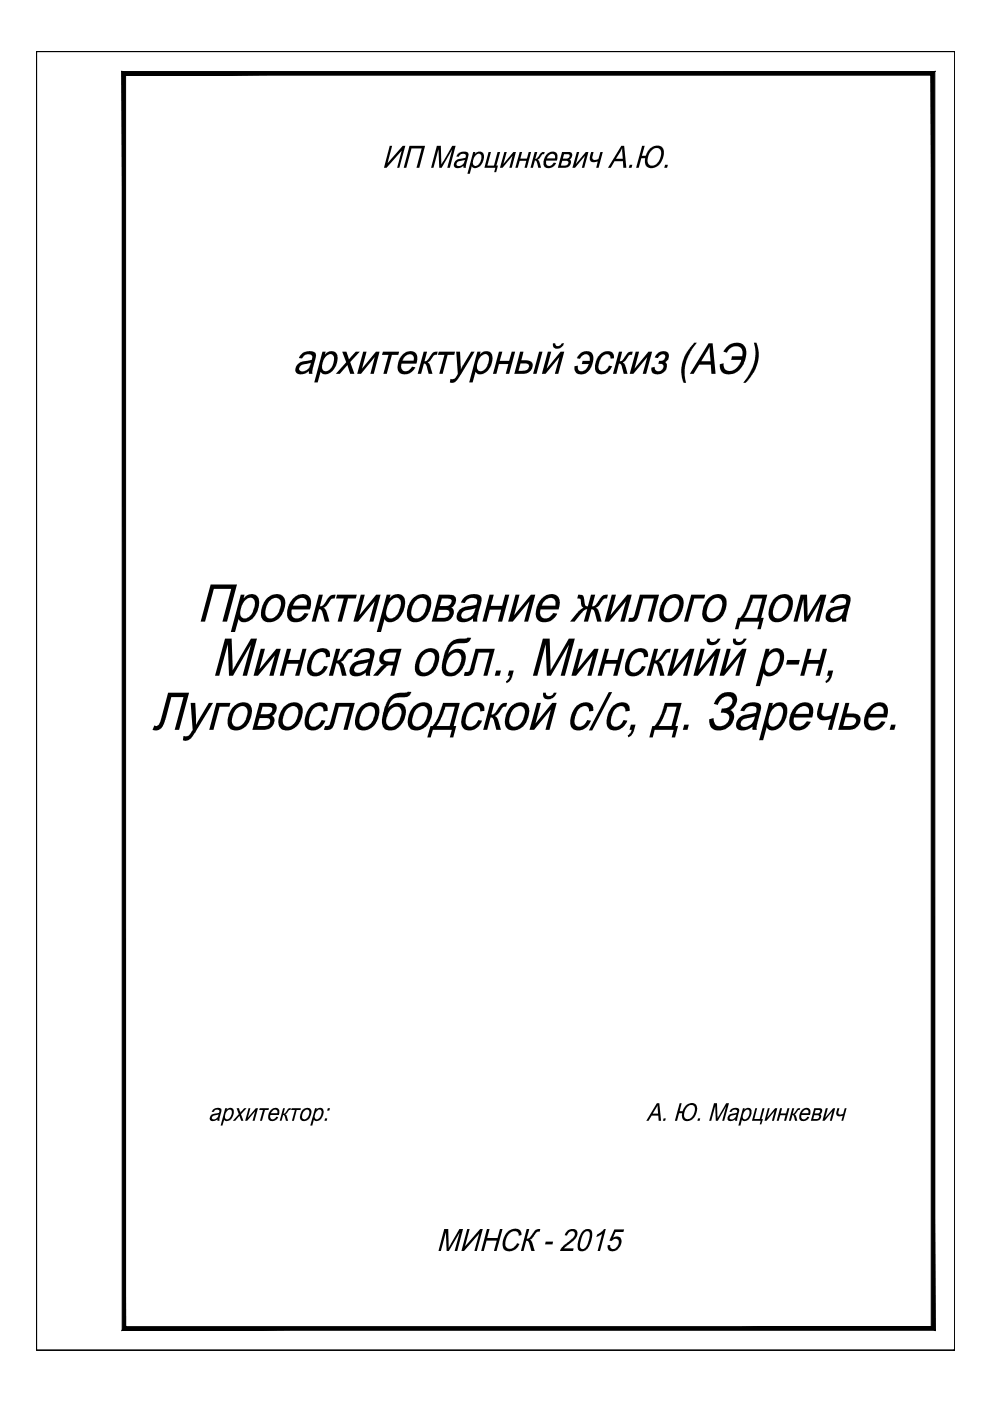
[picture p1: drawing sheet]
<svg xmlns="http://www.w3.org/2000/svg" width="210mm" height="297mm" viewBox="0 0 210 297" stroke-linecap="round" stroke-linejoin="round" font-family="sans-serif">
<!-- layer: 0 -->
<path d="M7.7 10.9h194.7v275.4h-194.7zM202.4 10.9v275.4M7.7 286.3h194.7M202.4 286.3h.1" fill="none" stroke="#000" stroke-width=".25"/>
<path d="M25.9 15.2l.7 .7 171.6-.7zM26.6 15.9l171.6-.7-.8 .7zM198.2 15.2l-.8 .7 .8 266.1zM197.4 15.9l.8 266.1-.8-.7zM25.9 282h172.3l-.8-.7zM26.6 281.3h170.8l-171.5 .7zM25.9 15.2v266.8l.7-.7zM25.9 15.2l.7 .7v265.4z" fill="#000" stroke="#000" stroke-width=".21"/>
<!-- layer: razmer -->
<g fill="#000">
<path d="M82.6 30.9h.5l-.9 3.7 3.2-3.7h.5l-1.2 4.7h-.5l1-3.7-3.2 3.7h-.6zM86.8 30.9h3.3l-1.2 4.7h-.6l1.1-4.1h-2.2l-1.1 4.1h-.5zM92.6 30.9h.9l.1 4 2.3-4h.7l-1.2 4.7h-.6l1.1-3.9-2.3 3.9h-.5l-.1-4-1.1 4h-.5zM103.6 32.2h.5l-.8 2.9h1.4l.8-2.9h.5l-.8 2.9h.4l-.4 1.4h-.4l.2-.9h-2.3zM106.9 32.2h.5l-.7 2.6 2.1-2.6h.6l-.9 3.4h-.5l.7-2.6-2.1 2.6h-.6zM110.2 32.2h.5l-.4 1.4h1.4l.4-1.4h.5l-.9 3.4h-.5l.4-1.5h-1.4l-.4 1.5h-.5zM113.4 32.2h.5l-.4 1.5 .4-.1 1-1.3 .6-.1-.1 .5a1.19 1.19 0 0 0-1.1 .9l-.3 .2 .3 .5 .4 1.3h-.6l-.3-1.3-.3-.3-.5 1.6h-.5zM122.3 32.2h.5l-.7 2.6 2.1-2.6h.6l-.9 3.4h-.5l.6-2.6-2.1 2.6h-.5zM125.3 32.2h.6l-.3 .9a.61 .61 0 0 0 .2 .8 .61 .61 0 0 0 .8-.1h.3l.4-1.6h.5l-.9 3.4h-.5l.3-1.4-1.1 .2-.5-.5zM133.5 34.9h.6l-.2 .7h-.6zM141 34.9h.6l-.2 .7h-.6zM72.6 74.6h.8l.6 1.6 1.4-1.6h.9l-2 2.2 .8 2.5h-.8l-.6-1.9-1.6 1.9h-.9l2.2-2.5z"/>
<path d="M77 74.6h.7l-.9 3.6 2.9-3.6h.8l-1.3 4.7h-.7l1-3.6-3 3.6h-.8zM81.2 74.6h3.4l-.1 .6h-1.4l-1.1 4.1h-.7l1.1-4.1h-1.4zM89.8 74.6h.8l-.6 2a1.44 1.44 0 0 0 1.2-1.1 1.42 1.42 0 0 1 1.6-.9l-.2 .6a1.29 1.29 0 0 0-1.2 1.1l-.8 .5 .5 .5 .6 2h-.8l-.4-1.6-.4-.6h-.2l-.6 2.2h-.7zM93 74.6h3.5l-.2 .6h-1.4l-1 4.1h-.8l1.1-4.1h-1.4zM105.8 74.6h.7l-.5 1.9h2l.5-1.9h.7l-1.2 4.7h-.8l.6-2.1h-2l-.6 2.1h-.7zM122.9 75.1l.7-.5 1-.1a1.57 1.57 0 0 1 1 2.4l-.4 1.1-.6 .8-.8 .5h-.8a1.32 1.32 0 0 1-1.2-1.6l.7-.1a.94 .94 0 0 0 .6 1.1 .94 .94 0 0 0 1.2-.5l.5-1h-1.4l.1-.7h1.5a1 1 0 0 0-.5-1.4 1 1 0 0 0-1.4 .7l-.1 .3-.7-.1zM127.2 75.2l1.1-.7h1.1l.5 .3 .3 .7v.5h-.7a.91 .91 0 0 0-.7-.9 .91 .91 0 0 0-1 .4l-.7 1-.2 1a.96 .96 0 0 0 .6 1.2 .96 .96 0 0 0 1.2-.5l.4-.7 .7 .2-.9 1.2-.7 .4h-.8a1.48 1.48 0 0 1-1.2-2.2l.3-.8zM131.2 74.6h.7l-.5 2a1.3 1.3 0 0 0 1.1-1l.1-.1a1.34 1.34 0 0 1 1.6-.9l-.2 .6a1.07 1.07 0 0 0-1.2 .9l-.3 .5-.5 .2 .5 .6 .6 1.9h-.9l-.4-1.9-.4-.3h-.2l-.5 2.2h-.7zM134.8 74.6h.7l-1 3.6 3-3.6h.8l-1.3 4.7h-.7l.9-3.6-2.9 3.6h-.8zM139.3 75.1l.5-.5 .9-.2a1.16 1.16 0 0 1 1.1 .9 1.16 1.16 0 0 1-.6 1.3l-.2 .2a1.41 1.41 0 0 1-.4 2.2l-.8 .3h-.7a1.07 1.07 0 0 1-1-1.4l.7-.1a.93 .93 0 0 0 1.2 .9 .93 .93 0 0 0 .5-1.4l-.9-.2 .1-.6a.91 .91 0 0 0 1.1-.2 .91 .91 0 0 0 .1-1.1 1.14 1.14 0 0 0-1.5 .7l-.6-.1zM154 73.6l1.2-.8 1.3-.1 1 .3 .5 .6 .2 .6v1.5l-.7 1.7-1 1.2-1.3 .7-.9 .1-.9-.3-.6-.6-.2-1.3 .8-.2 .1 1 .6 .5 .7 .2 .9-.3 1.1-1.1 .4-1h-2.2l.2-.8h2.2v-1l-.2-.6-.3-.3-1.1-.2-1.1 .5-.6 .9-.7-.2zM96.7 74.6h.8l.2 3.8 2.2-3.8h.7l-3.6 5.9a1.4 1.4 0 0 1-1.6 .6l.1-.8a1.27 1.27 0 0 0 1.6-1z"/>
<path d="M147 72.9l.2-.2h.5l-1.3 1.8-.8 1.8-.4 1.9v1.4l.3 1.6h-.6l-.5-2.1 .3-2.3 .8-1.8zM159.9 72.7h.5l.4 1.4 .1 1.6-.2 1.2-.9 2.1-.8 1.1-.9 1.1h-.5l1.3-1.9 1-2.3 .3-2.6zM44.7 123.9h5.5l-2.1 7.9h-.9l1.8-6.9h-3.7l-1.8 6.9h-1zM55.3 137.6h.9l-1.2 4.3 3.6-4.3h.9l-1.5 5.7h-.9l1.2-4.3-3.6 4.3h-.9zM60.8 137.6h.9l-.6 2.3h2.4l.6-2.3h.9l-1.5 5.7h-.9l.7-2.6h-2.5l-.6 2.6h-.9zM67.6 126.1h.9l-.7 2.5a1.9 1.9 0 0 0 1.5-1.4 1.71 1.71 0 0 1 1.9-1.1l-.2 .8h-.3a1.69 1.69 0 0 0-1.2 1.2l-.9 .8a1.44 1.44 0 0 1 .7 1.1l.6 1.8h-1l-.6-2.1-.5-.5h-.2l-.7 2.6h-.8zM71.2 137.6h.9l-.6 2.5a2.1 2.1 0 0 0 1.5-1.5 1.63 1.63 0 0 1 1.8-1l-.2 .8h-.2a2.42 2.42 0 0 0-1.5 1.4l-.7 .5a1.59 1.59 0 0 1 .8 1.2l.5 1.8h-1l-.5-2.1-.3-.5-.2-.1h-.2l-.7 2.7h-.9zM71.5 126.1h4.1l-.2 .8h-1.6l-1.3 4.9h-.9l1.3-4.9h-1.7zM76.5 126.1h.8l-1.1 4.3 3.6-4.3h.9l-1.5 5.7h-.9l1.2-4.3-3.6 4.3h-1zM100.8 137.6h4.1l-1.6 5.7h-.8l1.3-4.9h-2.3l-1 3.5a1.62 1.62 0 0 1-2.2 1.4l.3-.8h.3a.97 .97 0 0 0 .9-1.2zM103.8 126.1h.9l-.6 2.4h2.4l.6-2.4h.9l-1.5 5.7h-.9l.7-2.5h-2.5l-.6 2.5h-.9zM109.3 126.1h.9l-1.2 4.3 3.6-4.3h.9l-1.5 5.7h-.9l1.2-4.3-3.6 4.3h-1z"/>
<path d="M122.7 137.6h.9l-1.2 4.3 3.6-4.3h.9l-1.5 5.7h-.9l1.2-4.3-3.6 4.3h-.9zM122.6 126.1a.97 .97 0 0 1 1 .2 .97 .97 0 0 1 .3 1 1.16 1.16 0 0 0 .6 1.2l.1 .1 .7-2.5h.9l-.7 2.5a2.02 2.02 0 0 0 1.5-1.4 1.67 1.67 0 0 1 1.6-1.1h.3l-.2 .8a1.36 1.36 0 0 0-1.4 1l-.4 .6-.6 .4a1.35 1.35 0 0 1 .8 1.1l.5 1.8h-1l-.6-2.2-.5-.4h-.1l-.7 2.6h-.9l.7-2.6-.8 .4-1.9 2.2h-.9l1.7-2.1 1.1-.8a1.89 1.89 0 0 1-.6-1.8l-.2-.2h-.5zM128.3 137.6h.8l-.6 2.3h2.4l.6-2.3h.9l-1.5 5.7h-.9l.7-2.6h-2.4l-.7 2.6h-.9zM129.7 126.1h.9l-1.2 4.3 3.6-4.3h.9l-1.5 5.7h-.9l1.2-4.3-3.6 4.3h-.9zM135.7 126.1h4l-1.5 5.7h-.9l1.3-4.9h-2.2l-.9 3.3a1.74 1.74 0 0 1-2.3 1.6l.2-.8h.5a1.01 1.01 0 0 0 .8-1.1zM138.7 137.6h.8l-.6 2.5a1.78 1.78 0 0 0 1.4-1.3 1.73 1.73 0 0 1 1.9-1.2l-.2 .8a1.36 1.36 0 0 0-1.4 1l-.3 .6-.7 .3a1.35 1.35 0 0 1 .8 1.2l.5 1.8h-.9l-.6-2.1-.5-.6h-.2l-.7 2.7h-.9zM143 137.6h.9l-1.2 4.3 3.6-4.3h.9l-1.5 5.7h-.9l1.2-4.3-3.6 4.3h-.9zM146.6 126.1h2.9l-.2 .8h-2.1l-1.3 4.9h-.9zM169.8 126.1h1.3l.1 4.6 2.7-4.6h1.3l-1.5 5.7h-.9l1.2-4.6-2.7 4.6h-.8l-.2-4.8-1.2 4.8h-.9zM171.2 137.6h.8l-.6 2.3h2.4l.7-2.3h.8l-1.5 5.7h-.9l.7-2.6h-2.4l-.7 2.6h-.8zM35.6 146.9h4.5l-2.1 7.8h-1l1.9-6.9h-2.6l-1.5 5.5a1.87 1.87 0 0 1-2.5 1.4l.4-.9a1.02 1.02 0 0 0 1.4-1.1zM40.4 149h1l.2 4.6 2.7-4.6h.9l-4.3 7a1.69 1.69 0 0 1-2.1 .9l.1-.8a1.42 1.42 0 0 0 1.8-1.1l.2-.3z"/>
<path d="M47.7 135.4h1.4l.2 6.7 3.9-6.7h1.3l-2.1 7.9h-1l1.8-6.6-3.8 6.6h-.8l-.3-6.7-1.8 6.7h-.9zM45.9 149h3l-.3 .8h-2l-1.3 4.9h-.9zM65.7 149.9l1-.7 1.2-.3a1.43 1.43 0 0 1 1.6 1.8l-.9 .1a1.02 1.02 0 0 0-.6-1 1.02 1.02 0 0 0-1.2 .2l-.7 .8-.5 1.5a1.17 1.17 0 0 0 0 1.3 1.17 1.17 0 0 0 1.3 .4 1.98 1.98 0 0 0 1.3-1.3l.8 .1-.8 1.3-1.1 .6-1 .2a1.75 1.75 0 0 1-1.5-2.4l.6-1.7zM66.3 138.4l.9-.7 1.2-.3a1.43 1.43 0 0 1 1.6 1.8l-.9 .2a1.02 1.02 0 0 0-.6-1.1 1.02 1.02 0 0 0-1.2 .3l-.7 .7-.5 1.5a1.16 1.16 0 0 0 0 1.3 1.16 1.16 0 0 0 1.3 .5 1.92 1.92 0 0 0 1.3-1.4l.8 .1-.6 1-.9 .8-1.1 .3a1.74 1.74 0 0 1-1.7-2.4l.5-1.7zM71.2 149h4l-1.5 5.7h-.9l1.3-4.9h-2.3l-.8 3.3a1.74 1.74 0 0 1-2.3 1.6l.2-.8h.4a.98 .98 0 0 0 .8-1.1zM98.9 150l.9-.8 1.3-.3a1.47 1.47 0 0 1 1.6 1.8l-.9 .1a1.04 1.04 0 0 0-.6-1.1 1.04 1.04 0 0 0-1.2 .3l-.9 1.1-.3 1.2a1.16 1.16 0 0 0 .1 1.3 1.16 1.16 0 0 0 1.2 .4 2.17 2.17 0 0 0 1.3-1.3l.8 .1-.6 1-.9 .8-1 .3a1.79 1.79 0 0 1-1.8-2.6l.5-1.5zM104 149h.8l-.6 2.5a1.44 1.44 0 0 0 1.3-1.1 1.91 1.91 0 0 1 2-1.4l-.2 .8a1.28 1.28 0 0 0-1.3 1.1l-.5 .5-.6 .4a1.44 1.44 0 0 1 .8 1.2l.5 1.7h-1l-.5-2.1-.5-.5h-.2l-.7 2.6h-.9zM105.2 142.2h1l-.3 1.1h-1zM108 142.2h.9l-.3 1.1a2.17 2.17 0 0 1-1.2 1.5l-.1-.4 .6-.5 .2-.6h-.4zM115.1 135.4h1.4l.3 6.7 3.8-6.7h1.3l-2.1 7.9h-.9l1.7-6.6-3.8 6.6h-.8l-.3-6.7-1.8 6.7h-.9zM122.1 149.8l.8-.6 1-.3a1.45 1.45 0 0 1 1.9 1.8l-.9 .1a.97 .97 0 0 0-.5-1 .97 .97 0 0 0-1.1 .1 3.6 3.6 0 0 0-1.3 3.8 1.58 1.58 0 0 0 2.5-1l.8 .1-.7 1.2-1.2 .7-1 .2a1.77 1.77 0 0 1-1.4-2.6l.3-1.2zM129.1 146.7h.7l-4.2 8.2h-.8z"/>
<path d="M129.8 149.8l.8-.6 1-.3a1.45 1.45 0 0 1 1.9 1.8l-.9 .1a.97 .97 0 0 0-.5-1 .97 .97 0 0 0-1.1 .1 3.6 3.6 0 0 0-1.3 3.8 1.58 1.58 0 0 0 2.5-1l.8 .1-.7 1.2-1.2 .7-1 .2a1.77 1.77 0 0 1-1.4-2.6l.3-1.2zM133.8 153.6h.9l-.3 1.3a2.16 2.16 0 0 1-1.2 1.4l-.1-.4 .6-.5 .2-.6-.4-.1zM133.5 138.6l1-.8 1.3-.4a1.46 1.46 0 0 1 1.6 1.8l-.9 .2a1.02 1.02 0 0 0-.6-1.1 1.02 1.02 0 0 0-1.2 .3 3.7 3.7 0 0 0-1.1 3.7 1.58 1.58 0 0 0 2.5-1.1l.8 .1-.4 .9-.8 .7-1.2 .5a1.8 1.8 0 0 1-1.9-2.5l.3-1.1zM145.1 153.6h1l-.3 1.1h-1zM152.3 147.7l1-.7 1.2-.3a1.73 1.73 0 0 1 1.7 1.1 1.73 1.73 0 0 1-.4 1.9l-1 .9a1.76 1.76 0 0 1 .4 2.7l-.5 .6-1 .7-.9 .3h-.8l-.8-.3-.7-.9-.1-1.2 .9-.3v.5a1.42 1.42 0 0 0 .9 1.3 1.42 1.42 0 0 0 1.6-.4 1.39 1.39 0 0 0 .2-2.4l-1.2-.1 .2-.9h.3a1.66 1.66 0 0 0 1.8-2.2 1.97 1.97 0 0 0-2.9 1.5l-.9-.3zM166.9 139.9h2.7l-.3 1h-2.6zM173.8 149h.8l-.3 1.1a1.31 1.31 0 0 0 .3 1.8h.7l1-.2 .8-2.7h.8l-1.5 5.7h-.8l.5-2.2-1.3 .2a1.41 1.41 0 0 1-1.4-.6 1.41 1.41 0 0 1 0-1.5zM175.6 142.2h1.1l-.3 1.1a2.17 2.17 0 0 1-1.3 1.5l-.1-.4 .5-.4 .4-.7h-.6zM188.9 153.6h1l-.3 1.1h-1zM50.2 235h.5l.3 .9 .8-.9h.5l-1.2 1.2 .5 1.4h-.5l-.3-1-.9 1h-.5l1.2-1.4zM52.7 235h.4l-.6 2 1.7-2h.5l-.7 2.6h-.4l.5-2-1.7 2h-.4zM55.1 235h1.9l-.1 .3h-.7l-.7 2.3h-.4l.7-2.3h-.9z"/>
<path d="M60 235h.4l-.3 1.1 .4-.1 .7-1h.5l-.1 .3a.71 .71 0 0 0-.7 .6l-.4 .4 .3 .3 .3 1h-.5l-.2-.9-.2-.3h-.2l-.3 1.2h-.4zM61.8 235h2l-.1 .3h-.8l-.6 2.3h-.4l.6-2.3h-.8zM140.7 237.1h.5l-.2 .5h-.5zM148 237.1h.5l-.2 .5h-.4zM151.4 233.9h.6l.1 3.2 1.9-3.2h.6l-1.1 3.7h-.4l.9-3.1-1.8 3.1h-.4l-.2-3.1-.8 3.1h-.4zM160.1 235h.4l-.6 2.3h1.2l.6-2.3h.4l-.6 2.3h.3l-.4 1.1h-.3l.2-.8h-1.9zM162.8 235h.4l-.6 2 1.7-2h.5l-.7 2.6h-.4l.5-2-1.7 2h-.4zM165.4 235h.4l-.3 1.1h1.2l.3-1.1h.4l-.7 2.6h-.5l.3-1.2h-1.1l-.3 1.2h-.4zM168 235h.4l-.3 1.1 .3-.1 .8-1h.5l-.2 .3h-.3l-.4 .7-.4 .2 .3 .4 .3 1h-.4l-.3-1-.2-.2-.4 1.2h-.4zM175.1 235h.4l-.5 2 1.7-2h.4l-.7 2.6h-.5l.6-2-1.7 2h-.4zM177.5 235h.5l-.2 .9a.54 .54 0 0 0 .3 .4 .54 .54 0 0 0 .6-.1l.4-1.2h.4l-.7 2.6h-.4l.3-1-1 .1-.4-.5zM94.2 260.6h.8l.1 4 2.3-4h.8l-1.3 4.6h-.5l1.1-3.9-2.3 3.9h-.5l-.2-3.9-1 3.9h-.5z"/>
<path d="M99.1 260.6h.5l-1 3.7 3.2-3.7h.6l-1.3 4.6h-.5l1-3.7-3.2 3.7h-.6zM103.3 260.6h.5l-.5 1.9h2.2l.5-1.9h.6l-1.3 4.6h-.6l.6-2.2h-2.1l-.6 2.2h-.6zM107.7 261.2l.8-.6 .9-.1 .8 .3 .4 .7v.3l-.6 .2-.1-.5-.2-.3-.9-.2-.8 .5-.4 .5-.5 1.3v.8l.4 .5 .4 .2 .7-.1 .7-.6 .3-.5 .6 .2-.6 .8-1.2 .7-1.2-.2-.4-.3-.2-.5v-.8l.2-1 .3-.6zM111.7 260.6h.5l-.5 2 .6-.2 1.3-1.7 1-.1-.2 .5a1.35 1.35 0 0 0-1.3 1.1l-.7 .7 .4 .5 .6 1.8h-.8l-.5-1.8-.1-.2-.4-.2-.6 2.2h-.6zM115.7 263.2h1.6l-.2 .6h-1.5zM120.1 261.2l.6-.5 1.1-.1 .4 .2 .2 .4v.7l-.4 .7-2.4 2.1h2l-.1 .5h-2.8l.5-.8 2.1-1.7 .5-.8a.71 .71 0 0 0-.4-.9 .71 .71 0 0 0-.9 .5l-.3 .5-.5-.1zM126.6 261.7l.8-.4 .7-.7h.3l-1.2 4.6h-.5l1-3.6-1.3 .7zM130.3 260.7h2l-.1 .5h-1.7l-.5 1.2 .6-.3 .8 .2 .4 .6-.1 .7-.6 1.1-.9 .6h-.7l-.5-.4-.2-.8 .6-.1a.74 .74 0 0 0 .5 .8 .74 .74 0 0 0 1-.5l.3-.7v-.5l-.3-.4h-.6l-.6 .4-.5-.1z"/>
<path d="M97 32.7l.8-.5h1a.78 .78 0 0 1 .4 1.2l-.4 1.8v.4h-.5v-.4l-.8 .4-1-.1-.3-.3 .3-1 .5-.4 1-.2a.55 .55 0 0 0 .8-.6 .55 .55 0 0 0-.9-.3h-.3l-.4 .5h-.5zM96.9 34.4a.54 .54 0 0 0 .1 .8 .54 .54 0 0 0 .7-.1l.6-.4 .3-.8z"/>
<path d="M100.3 32.2h.5l-.1 .5 .7-.6 .8 .2 .4 .6-.1 1-.4 .9-.6 .6-.9 .3-.6-.5-.4 1.6h-.5zM101 32.8l-.6 .8-.2 .9a.68 .68 0 0 0 .6 .7 .68 .68 0 0 0 .8-.4l.3-.7 .2-1.1a.65 .65 0 0 0-1.1-.2z"/>
<path d="M115.7 32.9l.7-.5 .6-.3 .6 .1 .5 .4 .1 .3-.1 1.2h-2.3l.1 .9 .4 .2 .7-.2 .4-.5 .5 .1-.8 .8-1 .3-.7-.5-.2-1zM116.4 32.9l-.4 .7h1.6a.71 .71 0 0 0-.2-.9 .71 .71 0 0 0-1 .2z"/>
<path d="M119.2 32.2l1.8 .1a.88 .88 0 0 1-.3 1.5 .97 .97 0 0 1-.4 1.7l-2 .1zM119.6 32.7l-.3 .9h.5a.58 .58 0 0 0 .8-.1 .58 .58 0 0 0 0-.8zM119.2 34.1l-.3 1h.9a.53 .53 0 0 0 .7-.4 .53 .53 0 0 0-.7-.6z"/>
<path d="M131.7 30.9h.6l.5 4.7h-.6l-.1-1.4h-1.8l-.8 1.4h-.6zM131.9 31.4l-1.3 2.3h1.4z"/>
<path d="M136.1 30.9h.6l-.6 2.1h.8l.8-1.4 1-.6 1-.1 .8 .4 .3 .7-.1 1.2-.6 1.3-.6 .7-1.2 .5-.8-.1-.6-.7-.1-1.4h-.8l-.6 2.1h-.5zM138.2 31.8l-.6 .8-.3 1.2 .1 .9 .5 .4h.8l.6-.4 .7-1 .2-1.2-.2-.7-.4-.4h-.7z"/>
<path d="M63.7 75.3l.9-.7 1.6-.1a.94 .94 0 0 1 .7 1.5l-.7 2.6 .1 .7h-.8v-.6l-.9 .5-.7 .1a1.07 1.07 0 0 1-1.2-.5 1.07 1.07 0 0 1 .2-1.3l.3-.4 .7-.4 1.3-.2a.76 .76 0 0 0 1-1 1.26 1.26 0 0 0-2.1 .5l-.7-.1zM63.7 77.6a.71 .71 0 0 0-.1 1 .71 .71 0 0 0 1 .1l.2-.1a1.71 1.71 0 0 0 1-1.4l.1-.3-1.6 .4z"/>
<path d="M85.3 75.2l1.1-.7h1.2l.5 .3 .3 .5 .1 1-.2 .8h-3.2a1.07 1.07 0 0 0 .2 1.4 1.07 1.07 0 0 0 1.4 0l.6-.8 .8 .2-.7 .9-1.1 .5h-1.2l-.7-.7-.1-.5 .1-1.2 .5-1.1zM85.9 75.5l-.6 1h2.4v-.2a.97 .97 0 0 0-.5-1.2 .97 .97 0 0 0-1.2 .4z"/>
<path d="M114.3 74.6h.7l-1.3 4.7h-.7zM110.3 74.6h.7l-.5 1.8 1.6 .1a1.16 1.16 0 0 1 .9 .8 1.16 1.16 0 0 1-.4 1.2l-.5 .5-.7 .2-2.3 .1zM110.4 77.1l-.5 1.5h1a.91 .91 0 0 0 1-.3 .91 .91 0 0 0 0-1.2z"/>
<path d="M116.2 74.6h.7l-1 3.6 3-3.6h.7l-1.2 4.7h-.8l1-3.6-2.9 3.6h-.8zM117.3 72.8h.4a.7 .7 0 0 0 .7 .6 .7 .7 0 0 0 .7-.6h.5a1.32 1.32 0 0 1-.9 1 1.32 1.32 0 0 1-1.4-.3z"/>
<path d="M150.2 72.8h.9l.6 6.5h-.9l-.1-2h-2.4l-1.2 2h-.8zM150.5 73.5l-1.8 3.1h2z"/>
<path d="M68.4 74.6h.6l-.1 .6 .3-.3a1.41 1.41 0 0 1 1.8-.3 1.41 1.41 0 0 1 .5 1.8l-.3 1.3-.6 .9-.5 .4-.9 .3a1.15 1.15 0 0 1-1.2-.5l-.6 2.3h-.8zM69.2 75.5l-.6 .8-.3 1.1a.95 .95 0 0 0 .4 1.2 .95 .95 0 0 0 1.3-.3l.5-.7 .3-1.1a.93 .93 0 0 0-.3-1.3 .93 .93 0 0 0-1.3 .3z"/>
<path d="M101.2 74.6h.7l-.2 .6 .3-.3a1.42 1.42 0 0 1 1.8-.3 1.42 1.42 0 0 1 .6 1.8l-.2 .9-.7 1.1-.6 .6-.8 .3a1.08 1.08 0 0 1-1.3-.5l-.6 2.3h-.7zM102.1 75.5l-.6 .8-.4 1.1a.94 .94 0 0 0 .5 1.2 .94 .94 0 0 0 1.2-.4l.5-.6 .3-1.1a.93 .93 0 0 0-.3-1.3 .93 .93 0 0 0-1.2 .3z"/>
<path d="M51.1 126.1h.8l-.3 .7h.2a1.76 1.76 0 0 1 2.3-.7 1.76 1.76 0 0 1 .8 2.2l-.2 1-.6 1.2-1.2 1.1a1.52 1.52 0 0 1-2.3-.4l-.8 2.8h-.9zM52.1 127.2l-.8 1.1-.3 1.1a1.18 1.18 0 0 0 .5 1.6 1.18 1.18 0 0 0 1.6-.5l.5-.6 .4-1.4a1.18 1.18 0 0 0-1.1-1.7z"/>
<path d="M56.7 126.8l1.2-.7 1.3-.1 .9 .5 .4 1.1-.3 1.8-.8 1.4-.9 .8-.8 .3h-.8a1.89 1.89 0 0 1-1.4-2.7l.5-1.5zM57.1 127.4l-.6 1.1-.2 1.2a1.22 1.22 0 0 0 .6 1.4 1.22 1.22 0 0 0 1.6-.4l.6-.8 .4-1.2a1.26 1.26 0 0 0-.2-1.6 1.26 1.26 0 0 0-1.6-.1z"/>
<path d="M62.1 127l.9-.7 1.3-.3a1.9 1.9 0 0 1 1.6 2.6l-.2 .6h-3.8a1.31 1.31 0 0 0 .5 1.8 1.31 1.31 0 0 0 1.8-.5l.4-.5 .8 .1-.5 .9-.6 .5-.5 .3-1.1 .1a1.78 1.78 0 0 1-1.8-2.4l.4-1.3zM62.8 127.3l-.7 1.1h2.9a1.22 1.22 0 0 0-.5-1.5 1.22 1.22 0 0 0-1.6 .3z"/>
<path d="M82 126.1h.8l-.2 .7h.1a1.75 1.75 0 0 1 2.3-.7 1.75 1.75 0 0 1 .8 2.3l-.2 .9-.6 1.2-1.2 1.1a1.52 1.52 0 0 1-2.3-.4l-.7 2.8h-.9zM83 127.2l-.7 1.1-.3 1.1a1.18 1.18 0 0 0 .4 1.6 1.18 1.18 0 0 0 1.6-.5l.5-.6 .4-1.3a1.24 1.24 0 0 0-1-1.9z"/>
<path d="M80.9 138.3l.2-.1a2.05 2.05 0 0 1 1.7-.6h2.3l-1.5 5.7h-.8l.6-2.2h-.6a1.62 1.62 0 0 0-1.6 .9l-1.1 1.3h-1l1.8-2.1 .6-.3a1.36 1.36 0 0 1-1.1-.9 1.36 1.36 0 0 1 .4-1.4zM81.7 138.7a.87 .87 0 0 0-.4 1.1 .87 .87 0 0 0 1.1 .5h1.2l.5-1.9h-1.9z"/>
<path d="M87.6 126.8l1.2-.7 1.3-.1 .9 .5 .4 1.1-.3 1.8-.7 1.4-1 .8-.8 .3h-.8a1.89 1.89 0 0 1-1.4-2.7l.5-1.5zM88.1 127.4l-.6 1.1-.3 1.2a1.22 1.22 0 0 0 .7 1.4 1.22 1.22 0 0 0 1.5-.4l.6-.8 .4-1.2a1.26 1.26 0 0 0-.2-1.6 1.26 1.26 0 0 0-1.6-.1z"/>
<path d="M93 126.1h2.2a1.26 1.26 0 0 1 1.3 .6 1.26 1.26 0 0 1-.1 1.5l-.7 .6a1.55 1.55 0 0 1-.4 2.6l-1.1 .4h-2.7zM93.7 126.9l-.4 1.6h.9a1.1 1.1 0 0 0 1.2-.2 1.1 1.1 0 0 0 .2-1.2l-.6-.2zM93 129.3l-.4 1.7h1.1a1.08 1.08 0 0 0 1.3-.3 1.08 1.08 0 0 0 0-1.3z"/>
<path d="M95.4 136.4l.6-.5 .9-.4 1.8-.1 .4-.2h.8a1.78 1.78 0 0 1-2.2 1.2h-.6a2.33 2.33 0 0 0-2.1 2.3l.4-.5a1.87 1.87 0 0 1 2.1-.6 1.87 1.87 0 0 1 1.3 1.8l-.4 1.6-.6 1.1-1 1-.7 .3h-.8a1.86 1.86 0 0 1-1.6-2.5l.8-3zM95.5 139l-.4 .5-.4 1.1a1.33 1.33 0 0 0 .9 2h.3a3.2 3.2 0 0 0 1.7-3.9 1.42 1.42 0 0 0-2.1 .3z"/>
<path d="M98.2 126.9l.1-.1a2.95 2.95 0 0 1 3.7-.3l.1 .9-.8 3-.1 1.4h-.9v-.7l-.9 .6-.7 .2a1.37 1.37 0 0 1-1.7-.5 1.37 1.37 0 0 1 .2-1.8l.5-.6 .9-.4 1.5-.2a.83 .83 0 0 0 1-.6 .83 .83 0 0 0-.6-1 1.63 1.63 0 0 0-1.9 1.1l-.9-.2zM98 129.8a.82 .82 0 0 0-.1 1.1 .82 .82 0 0 0 1.1 .2 2.12 2.12 0 0 0 1.7-1.8l.1-.4-2.2 .5z"/>
<path d="M114.7 127.1l1.2-.9 1.4-.2a1.77 1.77 0 0 1 1.3 2.4l-.2 .8h-3.8a1.33 1.33 0 0 0 .5 1.8 1.33 1.33 0 0 0 1.8-.5l.4-.5 .9 .1-.6 .8-.8 .7-1.4 .3a1.83 1.83 0 0 1-1.7-2.6l.4-1.4zM115.7 127.1l-.5 .6-.3 .7h2.8a1.21 1.21 0 0 0-.4-1.5 1.21 1.21 0 0 0-1.6 .2z"/>
<path d="M141.1 126.8l1.2-.7 1.3-.1 .9 .5 .4 1.1-.2 1.8-.8 1.4-1 .8-.8 .3h-.7a1.89 1.89 0 0 1-1.5-2.7l.5-1.5zM141.6 127.4l-.6 1.1-.3 1.2a1.2 1.2 0 0 0 .6 1.4 1.2 1.2 0 0 0 1.5-.4l.8-.8 .3-1.2a1.26 1.26 0 0 0-.2-1.6 1.26 1.26 0 0 0-1.5-.1z"/>
<path d="M148.5 137.6h.9l-1.1 4.3 3.5-4.3h1l-1.5 5.7h-.9l1.1-4.3-3.5 4.3h-1zM149.9 135.4h.6a.79 .79 0 0 0 .7 .8 .79 .79 0 0 0 .8-.5l.1-.3h.6v.1a1.69 1.69 0 0 1-2.7 .9z"/>
<path d="M150.2 126.8l1.2-.7 .7-.1h.9a2.15 2.15 0 0 1 .9 3l-.5 1.2-.9 1.1-1.1 .5-.9 .1a1.8 1.8 0 0 1-1.5-2.6l.4-1.2zM151 127.1l-.7 1-.4 1.1a1.27 1.27 0 0 0 .1 1.5 1.27 1.27 0 0 0 1.4 .4l.4-.2a3.2 3.2 0 0 0 1.1-3.8 1.38 1.38 0 0 0-1.9 0z"/>
<path d="M154.1 137.6h.8l-1.1 4.3 3.6-4.3h.9l-1.5 5.7h-.9l1.2-4.3-3.6 4.3h-.9zM155.4 135.4h.6a.81 .81 0 0 0 .7 .8 .81 .81 0 0 0 .9-.5l.1-.3h.6l-.1 .1a1.63 1.63 0 0 1-2.7 .8z"/>
<path d="M159.1 126.1h3.6l-1.3 4.9h.5l-.6 2.4h-.7l.4-1.6h-4l-.5 1.6h-.7l.7-2.4h.4l.7-.9 .7-1.4zM159.6 126.9l-.8 2.2-1.1 1.9h2.8l1.1-4.1z"/>
<path d="M164 127.1l.9-.8 1.2-.3a1.85 1.85 0 0 1 1.9 2.6l-.5 1.5-1 1.2-1 .5-1.1 .1a1.88 1.88 0 0 1-1.4-2.6l.5-1.4zM165.1 127.1l-.7 .9-.5 1.3a1.26 1.26 0 0 0 .4 1.6 1.26 1.26 0 0 0 1.7-.2l.6-.7 .5-1.5a1.26 1.26 0 0 0-.4-1.6 1.26 1.26 0 0 0-1.6 .2z"/>
<path d="M176.4 126.9l1.1-.7 1.2-.2a1.33 1.33 0 0 1 1.4 .4 1.33 1.33 0 0 1 .1 1.5l-.8 3.1 .1 .8h-1l.1-.7-1 .6-.6 .2a1.37 1.37 0 0 1-1.8-.5 1.37 1.37 0 0 1 .3-1.8l.5-.6 .9-.4 1.5-.2a.83 .83 0 0 0 .9-.6 .83 .83 0 0 0-.6-1 1.63 1.63 0 0 0-1.9 1.1l-.9-.2zM176.3 129.8a.82 .82 0 0 0-.1 1.1 .82 .82 0 0 0 1 .2 2.12 2.12 0 0 0 1.7-1.8l.2-.4-2.2 .5z"/>
<path d="M49.4 149.9l1.3-.8 1.2-.2a1.8 1.8 0 0 1 1.4 2.7l-.6 1.7-.8 .8-1 .6-1 .2a1.76 1.76 0 0 1-1.6-2.4l.4-1.4zM50 150.4l-.4 .7-.4 1.1a1.35 1.35 0 0 0 .9 1.9 2.55 2.55 0 0 0 2.3-2.5 1.28 1.28 0 0 0-.4-1.7 1.28 1.28 0 0 0-1.7 .3z"/>
<path d="M55 149h2.1a1.24 1.24 0 0 1 1.5 .6 1.24 1.24 0 0 1-.2 1.5l-.7 .7a1.5 1.5 0 0 1-.3 2.5l-1.2 .4h-2.7zM55.7 149.8l-.5 1.6h1a1.1 1.1 0 0 0 1.1-.2 1.1 1.1 0 0 0 .3-1.2l-.7-.2zM55 152.2l-.4 1.7h1.1a1.1 1.1 0 0 0 1.2-.3 1.1 1.1 0 0 0 .2-1.2z"/>
<path d="M60 150.1l.8-.7 .8-.4 1.1-.1a1.88 1.88 0 0 1 1.4 2.8l-.5 1.3-.9 1.1-1.1 .7-.9 .1a1.76 1.76 0 0 1-1.6-2.4l.4-1.6zM60.9 150.3l-.4 .6-.5 1.4a1.31 1.31 0 0 0 .6 1.7 1.31 1.31 0 0 0 1.8-.6l.6-1.1 .2-.8a1.28 1.28 0 0 0-.5-1.7 1.28 1.28 0 0 0-1.7 .5z"/>
<path d="M76.5 149.9l.7-.6 .6-.3 1.2-.1a1.88 1.88 0 0 1 1.3 2.8l-.7 1.7-.6 .7-1.2 .7-.8 .1a1.9 1.9 0 0 1-1.6-2.9l.5-1.3zM77.1 150.3l-.6 1.1-.3 .9a1.28 1.28 0 0 0 .6 1.7 1.28 1.28 0 0 0 1.7-.5l.5-.7 .5-1.3a1.28 1.28 0 0 0-.6-1.7 1.28 1.28 0 0 0-1.7 .5z"/>
<path d="M75.6 138.3l1.2-.7 1-.2a1.31 1.31 0 0 1 1.4 .5 1.31 1.31 0 0 1 0 1.5l-.7 2.9v1h-.9v-.7l-1 .6-1.1 .2a1.29 1.29 0 0 1-1.3-.7 1.29 1.29 0 0 1 .3-1.5 3.5 3.5 0 0 1 2.9-1.3 .88 .88 0 0 0 1-1 .88 .88 0 0 0-1.2-.7 1.62 1.62 0 0 0-1.4 1.1l-.8-.1zM75.5 141.2a.84 .84 0 0 0-.3 1.1 .84 .84 0 0 0 1.1 .3 2.12 2.12 0 0 0 1.7-1.8l.1-.4-2.2 .5z"/>
<path d="M82.7 147.8l.6-.5 .9-.3 2-.2 .2-.1h.8a1.9 1.9 0 0 1-2.4 1.1h-.2a2.39 2.39 0 0 0-2.3 2.3l.8-.7a1.87 1.87 0 0 1 2.3 0 1.87 1.87 0 0 1 .5 2.3l-.5 1.5-1 1.1-.7 .4-1.1 .2a1.86 1.86 0 0 1-1.6-2.6l.7-2.6zM82.8 150.4l-.7 1.3a1.59 1.59 0 0 0 .6 2.4 2.37 2.37 0 0 0 2.3-2.2v-.2a1.24 1.24 0 0 0-.1-1.4 1.24 1.24 0 0 0-1.4-.3z"/>
<path d="M87.6 149.9l1.4-.9 1.1-.1a1.88 1.88 0 0 1 1.4 2.8l-.4 1.2-.4 .6a2.48 2.48 0 0 1-4 .6l-.3-.8 .1-1.1 .5-1.3zM88.3 150.3l-.4 .6-.4 1.3a1.29 1.29 0 0 0 .4 1.7 1.29 1.29 0 0 0 1.8-.4l.4-.5 .5-1.1a1.49 1.49 0 0 0-.8-2.2 2.02 2.02 0 0 0-1.5 .6z"/>
<path d="M89.3 138.2l1.2-.6 1.3-.1 1 .5 .3 1-.3 1.9-.7 1.4-1 .8-.6 .2-1 .1a1.89 1.89 0 0 1-1.4-2.8l.5-1.3zM89.7 138.9l-.5 .9-.3 1.4a1.22 1.22 0 0 0 .7 1.4 1.22 1.22 0 0 0 1.5-.5l.6-.8 .4-1.2a1.26 1.26 0 0 0-.2-1.5 1.26 1.26 0 0 0-1.6-.2z"/>
<path d="M93.9 149h3.6l-1.3 4.9h.5l-.6 2.5h-.7l.4-1.7h-4l-.5 1.7h-.7l.7-2.5h.4l.7-.9 .7-1.4zM94.4 149.8l-.8 2.3-1.1 1.8h2.8l1.1-4.1z"/>
<path d="M108.1 150l1.5-1 1.1-.1a1.85 1.85 0 0 1 1.4 2.7l-.6 1.7-.8 .8-1 .6-1 .2a1.81 1.81 0 0 1-1.6-2.6l.4-1.2zM109.1 150.2l-.7 .8-.4 1.2a1.44 1.44 0 0 0 .8 1.9 2.6 2.6 0 0 0 2.5-2.7v-.1a1.25 1.25 0 0 0-.7-1.5 1.25 1.25 0 0 0-1.5 .4z"/>
<path d="M113.8 149h.9l-1.2 4.4 3.6-4.4h.9l-1.5 5.7h-.8l1.1-4.3-3.6 4.3h-.9zM115.1 146.9h.6a.81 .81 0 0 0 .7 .7 .81 .81 0 0 0 .9-.5l.1-.2h.6a1.68 1.68 0 0 1-2.7 .9z"/>
<path d="M141 149h3.5l-1.3 4.9h.6l-.7 2.5h-.7l.4-1.7h-4l-.4 1.7h-.7l.6-2.5h.5l.6-.8 .9-1.8zM141.5 149.8l-.9 2.5-1 1.6h2.8l1.1-4.1z"/>
<path d="M157.5 149.7l1.2-.7 1.3-.1a1.27 1.27 0 0 1 1.3 .6 1.27 1.27 0 0 1-.1 1.4l-.8 2.9v.9h-.8v-.7l-1.1 .7-1 .2a1.29 1.29 0 0 1-1.4-.8 1.29 1.29 0 0 1 .3-1.5 3.8 3.8 0 0 1 3.2-1.3 .83 .83 0 0 0 .8-.9 .83 .83 0 0 0-1.1-.7 1.65 1.65 0 0 0-1.5 1.1l-.8-.1zM157.5 152.5a.86 .86 0 0 0-.4 1.2 .86 .86 0 0 0 1.2 .4 2.12 2.12 0 0 0 1.7-1.9l.1-.3z"/>
<path d="M162.3 137.6h.9l-.2 .7a1.73 1.73 0 0 1 1.9-.9 1.73 1.73 0 0 1 1.3 1.8l-.2 1.4-.4 1.1-.9 1.1-.7 .3a1.41 1.41 0 0 1-2.1-.4l-.8 2.8h-.9zM163.4 138.7l-.8 1.1-.3 1.1a1.13 1.13 0 0 0 .1 1.3 1.13 1.13 0 0 0 1.3 .3l.9-.7 .7-1.9a1.15 1.15 0 0 0-1.2-1.7z"/>
<path d="M163.1 149h.8l-.2 .8a1.74 1.74 0 0 1 1.8-.9 1.74 1.74 0 0 1 1.4 1.4l-.1 1.5-.4 1-.5 .9-.9 .8a1.56 1.56 0 0 1-2.4-.4l-.8 2.8h-.8zM163.9 150.3l-.5 .6-.4 1.5a1.16 1.16 0 0 0 .4 1.6 1.16 1.16 0 0 0 1.6-.5l.6-.8 .4-1.3a1.12 1.12 0 0 0-.2-1.3 1.12 1.12 0 0 0-1.3-.3z"/>
<path d="M168.6 149.8l1.2-.7 1-.2a1.9 1.9 0 0 1 1.5 2.8l-.1 .4h-3.8a1.31 1.31 0 0 0 0 1.4 1.31 1.31 0 0 0 1.3 .6 2.34 2.34 0 0 0 1.4-1.2l.8 .1-.9 1.2-1.1 .6-.9 .1a1.9 1.9 0 0 1-1.5-2.8l.3-1zM169.4 150.1l-.5 .6-.3 .7h2.9a1.21 1.21 0 0 0-.5-1.6 1.21 1.21 0 0 0-1.5 .3z"/>
<path d="M179.2 149h.9l-.6 2.3h1.6a1.31 1.31 0 0 1 1.3 .8 1.31 1.31 0 0 1-.2 1.4 2.32 2.32 0 0 1-2.3 1.2h-2.2zM179.3 152.1l-.5 1.8h.9a1.37 1.37 0 0 0 1.8-1.4l-.3-.3-.4-.1z"/>
<path d="M184.5 149.7l1.2-.7 .9-.1a1.79 1.79 0 0 1 1.6 2.5l-.2 .7h-3.8a1.31 1.31 0 0 0 .1 1.4 1.31 1.31 0 0 0 1.2 .6 2.34 2.34 0 0 0 1.4-1.2l.8 .1-.9 1.2-1 .6-1 .1a1.8 1.8 0 0 1-1.5-2.6l.4-1.4zM185.2 150.1l-.8 1.3h2.9a1.21 1.21 0 0 0-.4-1.6 1.21 1.21 0 0 0-1.6 .3z"/>
<path d="M45.3 235.2l.5-.3h.8a.64 .64 0 0 1 .3 1l-.4 1.7h-.4v-.3l-.6 .4-.8-.1-.2-.3 .1-.7 .5-.4 .9-.1a.45 .45 0 0 0 .5-.6 .45 .45 0 0 0-.7-.2l-.5 .5-.4-.1zM45.1 236.6a.44 .44 0 0 0 0 .7 .44 .44 0 0 0 .7-.1l.4-.4 .2-.5z"/>
<path d="M47.8 235h.3l-.1 .3 .7-.4 .6 .1 .3 .4v.7l-.7 1.3-.8 .3-.6-.3-.3 1.2h-.4zM48.3 235.3l-.5 .8v1a.83 .83 0 0 0 .9 0 .83 .83 0 0 0 .4-.7v-.7a.5 .5 0 0 0-.8-.4z"/>
<path d="M57.5 235.3l.5-.3 .6-.1 .3 .1 .3 .4-.1 1h-1.8v.6l.3 .3 .6-.1 .4-.4h.4l-.6 .7-.7 .2-.5-.1-.3-.5 .1-1zM58 235.3l-.6 .7h1.4v-.4a.53 .53 0 0 0-.8-.3z"/>
<path d="M64.1 235.5l.4-.5 .5-.1 .7 .1 .3 .4v.5l-.3 1-.8 .7-.8 .1-.5-.5 .1-.9zM64.6 235.5l-.4 .5-.1 .7a.62 .62 0 0 0 .5 .7 .62 .62 0 0 0 .7-.5l.3-.8v-.5a.58 .58 0 0 0-.5-.4 .58 .58 0 0 0-.5 .3z"/>
<path d="M66.8 235h.4l-.1 .3 .6-.4 .6 .1 .3 .6-.1 .7-.3 .8-.5 .4-.6 .2-.6-.3-.3 1.2h-.4zM67.4 235.3l-.5 .7-.1 1a.67 .67 0 0 0 .7 .3 .67 .67 0 0 0 .5-.7l.2-.7v-.4l-.3-.2z"/>
<path d="M69.5 235h.5l-.2 .5h-.5zM68.9 237.1h.5l-.1 .5h-.5z"/>
<path d="M139.3 233.9h.5l.4 3.7h-.5l-.1-1.1h-1.4l-.7 1.1h-.5zM139.4 234.3l-1 1.8h1.1z"/>
<path d="M144.1 233.9h.4l-.4 1.7h.6l.5-1 .9-.6 .8-.1 .7 .4 .2 .6-.2 1.2-.4 .7-.5 .6-.9 .3-.8-.2-.4-.6v-.9h-.6l-.4 1.6h-.5zM145.8 234.6l-.6 .9-.2 1.2 .4 .5 .5 .1 .6-.3 .5-.5 .4-1.5-.2-.4-.4-.3h-.5z"/>
<path d="M154.9 235.4l.5-.4 .8-.1 .4 .1 .2 .4-.5 2.2h-.4v-.3l-.7 .4-.7-.1-.2-.2 .1-.8 .4-.4 .9-.1a.45 .45 0 0 0 .6-.6 .45 .45 0 0 0-.8-.2l-.4 .5-.4-.1zM154.9 236.6a.46 .46 0 0 0 0 .7 .46 .46 0 0 0 .7-.1l.3-.3 .2-.6z"/>
<path d="M157.5 235h.4l-.1 .3 .7-.4 .6 .1 .2 .4v.9l-.4 .8-.4 .4-.7 .2-.5-.3-.3 1.2h-.5zM158 235.5l-.5 1v.6l.4 .2 .6-.3 .4-.9-.1-.8h-.5z"/>
<path d="M170 235.3l.6-.3 .6-.1 .3 .1 .3 .5-.1 .9h-1.8v.5l.3 .4 .6-.1 .4-.4h.4l-.4 .6-.6 .3-.8-.1-.3-.5v-.8zM170.4 235.5l-.3 .5h1.3v-.4l-.2-.3h-.4z"/>
<path d="M172.6 235h1.3l.3 .1 .1 .7-.4 .4 .2 .3v.5l-.2 .3-.5 .3h-1.5zM172.9 235.3l-.2 .8h.8a.38 .38 0 0 0 .4-.5 .38 .38 0 0 0-.5-.3zM172.6 236.4l-.2 .9h.6a.45 .45 0 0 0 .7-.4 .45 .45 0 0 0-.6-.5z"/>
<path d="M123.4 261.2l.7-.5 1-.1 .4 .4 .1 1.1-.5 1.6-.5 .9-.5 .5-.8 .2-.7-.4-.1-1.2 .3-1.3zM123.8 261.4l-.7 1.6-.1 1.4a.75 .75 0 0 0 .8 .4 .75 .75 0 0 0 .6-.7l.5-1.2 .2-1.3a.66 .66 0 0 0-.6-.6 .66 .66 0 0 0-.7 .4z"/>
</g>
</svg>
